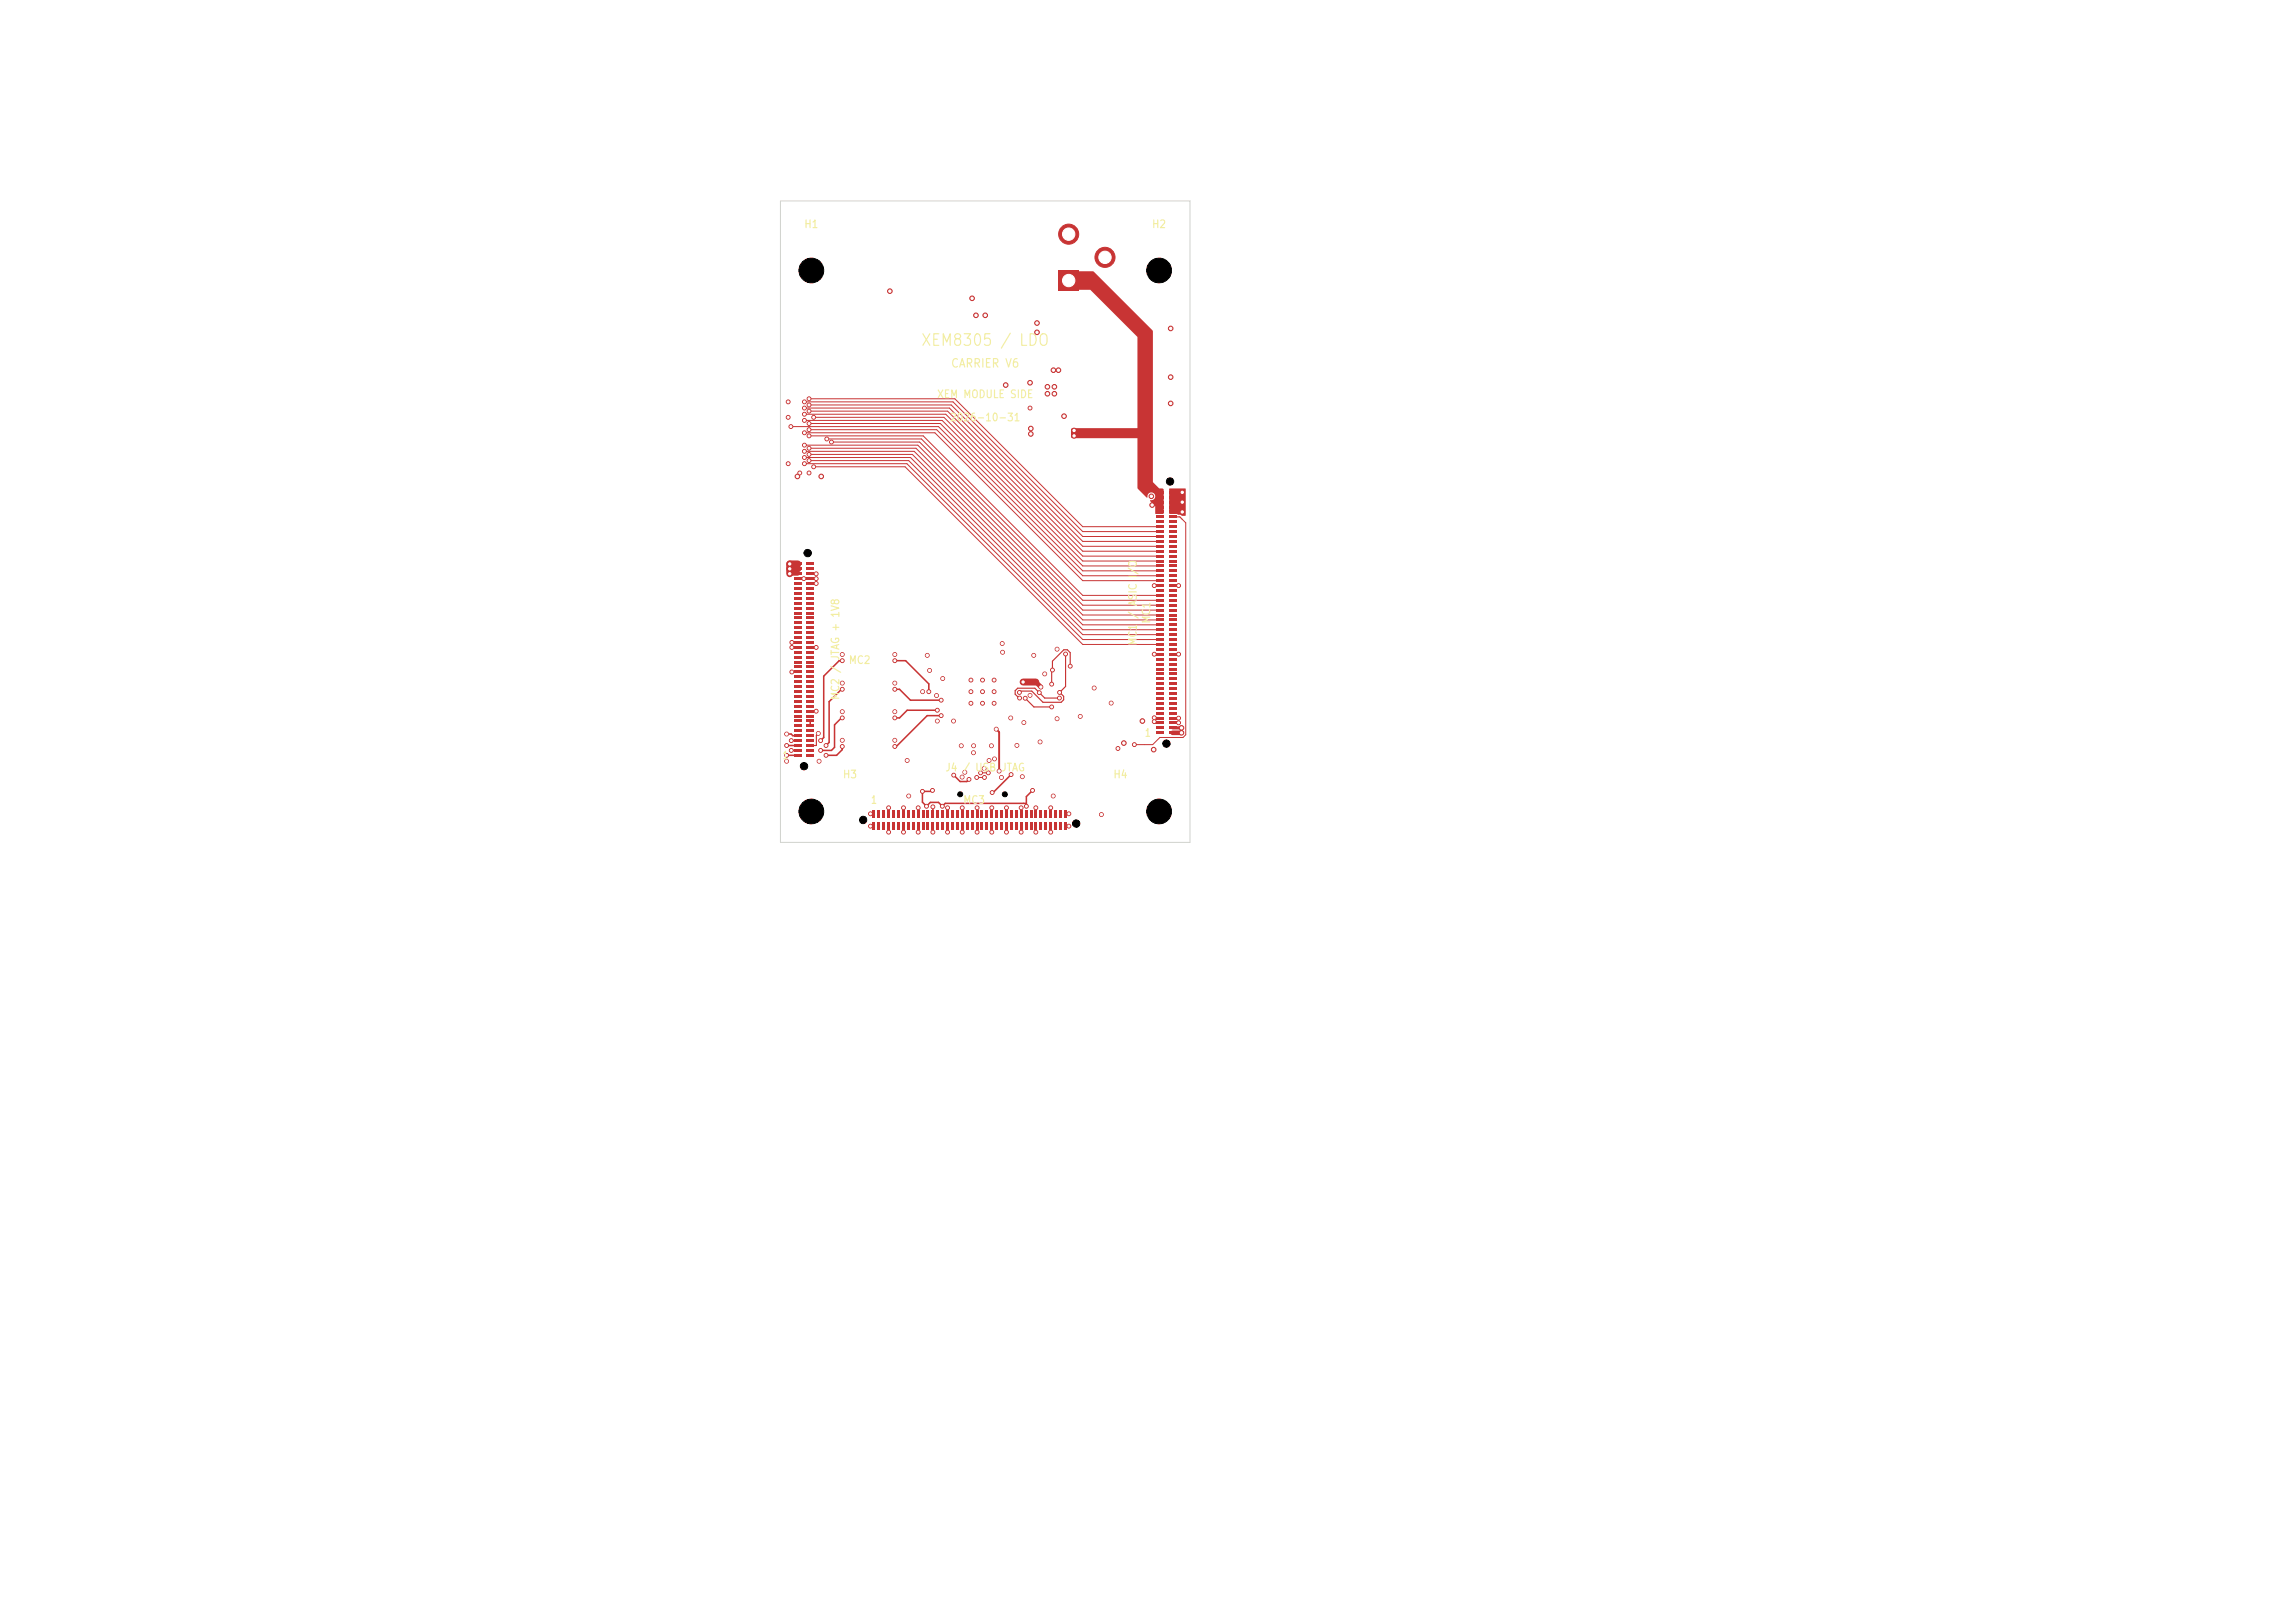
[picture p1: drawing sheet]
<svg xmlns="http://www.w3.org/2000/svg" width="297mm" height="210mm" viewBox="0 0 297 210" stroke-linecap="round" stroke-linejoin="round" font-family="sans-serif">
<defs><g id="words">
<text font-size="1.5" fill="#f2eda1" x="119.1" y="45.1">XEM8305 / LDO</text>
<text font-size="1.1" fill="#f2eda1" x="123" y="47.8">CARRIER V6</text>
<g font-size="1" fill="#f2eda1">
<text x="104" y="29.8">H1</text>
<text x="149" y="29.8">H2</text>
<text x="121.2" y="51.8">XEM MODULE SIDE</text>
<text x="122.9" y="54.8">2026-10-31</text>
<text x="147.4" y="74.9" transform="rotate(-90 147.4 74.9)">I/O</text>
<text x="147.4" y="83.6" transform="rotate(-90 147.4 83.6)">MC1</text>
<text x="147.4" y="80.1" transform="rotate(-90 147.4 80.1)">/</text>
<text x="147.4" y="78.5" transform="rotate(-90 147.4 78.5)">ASIC</text>
<text x="149.1" y="80.8" transform="rotate(-90 149.1 80.8)">MC1</text>
<text x="109.8" y="86.2">MC2</text>
<text x="108.9" y="90.6" transform="rotate(-90 108.9 90.6)">MC2 / JTAG + 1V8</text>
<text x="148.1" y="95.6">1</text>
<text x="101.2" y="98.5">1</text>
<text x="109" y="101">H3</text>
<text x="122.3" y="100.1">J4 / USB JTAG</text>
<text x="144" y="101">H4</text>
<text x="112.6" y="104.3">1</text>
<text x="124.6" y="104.3">MC3</text>
</g>
</g></defs>
<g fill="#c83434">
<path d="M149.6 94.6h1v.4h-1z"/>
<path d="M151.2 94.6h1v.4h-1z"/>
<path d="M149.6 94h1v.4h-1z"/>
<path d="M151.2 94h1v.4h-1z"/>
<path d="M149.6 93.4h1v.3h-1z"/>
<path d="M151.2 93.4h1v.3h-1z"/>
<path d="M149.6 92.7h1v.4h-1z"/>
<path d="M151.2 92.7h1v.4h-1z"/>
<path d="M149.6 92.1h1v.4h-1z"/>
<path d="M151.2 92.1h1v.4h-1z"/>
<path d="M149.6 91.5h1v.3h-1z"/>
<path d="M151.2 91.5h1v.3h-1z"/>
<path d="M149.6 90.8h1v.4h-1z"/>
<path d="M151.2 90.8h1v.4h-1z"/>
<path d="M149.6 90.2h1v.4h-1z"/>
<path d="M151.2 90.2h1v.4h-1z"/>
<path d="M149.6 89.6h1v.3h-1z"/>
<path d="M151.2 89.6h1v.3h-1z"/>
<path d="M149.6 88.9h1v.4h-1z"/>
<path d="M151.2 88.9h1v.4h-1z"/>
<path d="M149.6 88.3h1v.3h-1z"/>
<path d="M151.2 88.3h1v.3h-1z"/>
<path d="M149.6 87.7h1v.3h-1z"/>
<path d="M151.2 87.7h1v.3h-1z"/>
<path d="M149.6 87h1v.4h-1z"/>
<path d="M151.2 87h1v.4h-1z"/>
<path d="M149.6 86.4h1v.3h-1z"/>
<path d="M151.2 86.4h1v.3h-1z"/>
<path d="M149.6 85.8h1v.3h-1z"/>
<path d="M151.2 85.8h1v.3h-1z"/>
<path d="M149.6 85.1h1v.4h-1z"/>
<path d="M151.2 85.1h1v.4h-1z"/>
<path d="M149.6 84.5h1v.3h-1z"/>
<path d="M151.2 84.5h1v.3h-1z"/>
<path d="M149.6 83.9h1v.3h-1z"/>
<path d="M151.2 83.9h1v.3h-1z"/>
<path d="M149.6 83.2h1v.4h-1z"/>
<path d="M151.2 83.2h1v.4h-1z"/>
<path d="M149.6 82.6h1v.3h-1z"/>
<path d="M151.2 82.6h1v.3h-1z"/>
<path d="M149.6 81.9h1v.4h-1z"/>
<path d="M151.2 81.9h1v.4h-1z"/>
<path d="M149.6 81.3h1v.4h-1z"/>
<path d="M151.2 81.3h1v.4h-1z"/>
<path d="M149.6 80.7h1v.3h-1z"/>
<path d="M151.2 80.7h1v.3h-1z"/>
<path d="M149.6 80h1v.4h-1z"/>
<path d="M151.2 80h1v.4h-1z"/>
<path d="M149.6 79.4h1v.4h-1z"/>
<path d="M151.2 79.4h1v.4h-1z"/>
<path d="M149.6 78.8h1v.3h-1z"/>
<path d="M151.2 78.8h1v.3h-1z"/>
<path d="M149.6 78.1h1v.4h-1z"/>
<path d="M151.2 78.1h1v.4h-1z"/>
<path d="M149.6 77.5h1v.4h-1z"/>
<path d="M151.2 77.5h1v.4h-1z"/>
<path d="M149.6 76.9h1v.3h-1z"/>
<path d="M151.2 76.9h1v.3h-1z"/>
<path d="M149.6 76.2h1v.4h-1z"/>
<path d="M151.2 76.2h1v.4h-1z"/>
<path d="M149.6 75.6h1v.3h-1z"/>
<path d="M151.2 75.6h1v.3h-1z"/>
<path d="M149.6 75h1v.3h-1z"/>
<path d="M151.2 75h1v.3h-1z"/>
<path d="M149.6 74.3h1v.4h-1z"/>
<path d="M151.2 74.3h1v.4h-1z"/>
<path d="M149.6 73.7h1v.3h-1z"/>
<path d="M151.2 73.7h1v.3h-1z"/>
<path d="M149.6 73.1h1v.3h-1z"/>
<path d="M151.2 73.1h1v.3h-1z"/>
<path d="M149.6 72.4h1v.4h-1z"/>
<path d="M151.2 72.4h1v.4h-1z"/>
<path d="M149.6 71.8h1v.3h-1z"/>
<path d="M151.2 71.8h1v.3h-1z"/>
<path d="M149.6 71.2h1v.3h-1z"/>
<path d="M151.2 71.2h1v.3h-1z"/>
<path d="M149.6 70.5h1v.4h-1z"/>
<path d="M151.2 70.5h1v.4h-1z"/>
<path d="M149.6 69.9h1v.3h-1z"/>
<path d="M151.2 69.9h1v.3h-1z"/>
<path d="M149.6 69.2h1v.4h-1z"/>
<path d="M151.2 69.2h1v.4h-1z"/>
<path d="M149.6 68.6h1v.4h-1z"/>
<path d="M151.2 68.6h1v.4h-1z"/>
<path d="M149.6 68h1v.3h-1z"/>
<path d="M151.2 68h1v.3h-1z"/>
<path d="M149.6 67.3h1v.4h-1z"/>
<path d="M151.2 67.3h1v.4h-1z"/>
<path d="M149.6 66.7h1v.4h-1z"/>
<path d="M151.2 66.7h1v.4h-1z"/>
<path d="M149.6 66.1h1v.3h-1z"/>
<path d="M151.2 66.1h1v.3h-1z"/>
<path d="M149.6 65.4h1v.4h-1z"/>
<path d="M151.2 65.4h1v.4h-1z"/>
<path d="M149.6 64.8h1v.4h-1z"/>
<path d="M151.2 64.8h1v.4h-1z"/>
<path d="M149.6 64.2h1v.3h-1z"/>
<path d="M151.2 64.2h1v.3h-1z"/>
<path d="M149.6 63.5h1v.4h-1z"/>
<path d="M151.2 63.5h1v.4h-1z"/>
<path d="M112.9 104.8h.4v1h-.4z"/>
<path d="M112.9 106.4h.4v1h-.4z"/>
<path d="M113.6 104.8h.3v1h-.3z"/>
<path d="M113.6 106.4h.3v1h-.3z"/>
<path d="M114.2 104.8h.3v1h-.3z"/>
<path d="M114.2 106.4h.3v1h-.3z"/>
<path d="M114.8 104.8h.4v1h-.4z"/>
<path d="M114.8 106.4h.4v1h-.4z"/>
<path d="M115.5 104.8h.3v1h-.3z"/>
<path d="M115.5 106.4h.3v1h-.3z"/>
<path d="M116.1 104.8h.4v1h-.4z"/>
<path d="M116.1 106.4h.4v1h-.4z"/>
<path d="M116.7 104.8h.4v1h-.4z"/>
<path d="M116.7 106.4h.4v1h-.4z"/>
<path d="M117.4 104.8h.3v1h-.3z"/>
<path d="M117.4 106.4h.3v1h-.3z"/>
<path d="M118 104.8h.4v1h-.4z"/>
<path d="M118 106.4h.4v1h-.4z"/>
<path d="M118.6 104.8h.4v1h-.4z"/>
<path d="M118.6 106.4h.4v1h-.4z"/>
<path d="M119.3 104.8h.3v1h-.3z"/>
<path d="M119.3 106.4h.3v1h-.3z"/>
<path d="M119.9 104.8h.4v1h-.4z"/>
<path d="M119.9 106.4h.4v1h-.4z"/>
<path d="M120.5 104.8h.4v1h-.4z"/>
<path d="M120.5 106.4h.4v1h-.4z"/>
<path d="M121.2 104.8h.3v1h-.3z"/>
<path d="M121.2 106.4h.3v1h-.3z"/>
<path d="M121.8 104.8h.4v1h-.4z"/>
<path d="M121.8 106.4h.4v1h-.4z"/>
<path d="M122.5 104.8h.3v1h-.3z"/>
<path d="M122.5 106.4h.3v1h-.3z"/>
<path d="M123.1 104.8h.3v1h-.3z"/>
<path d="M123.1 106.4h.3v1h-.3z"/>
<path d="M123.7 104.8h.4v1h-.4z"/>
<path d="M123.7 106.4h.4v1h-.4z"/>
<path d="M124.4 104.8h.3v1h-.3z"/>
<path d="M124.4 106.4h.3v1h-.3z"/>
<path d="M125 104.8h.3v1h-.3z"/>
<path d="M125 106.4h.3v1h-.3z"/>
<path d="M125.6 104.8h.4v1h-.4z"/>
<path d="M125.6 106.4h.4v1h-.4z"/>
<path d="M126.3 104.8h.3v1h-.3z"/>
<path d="M126.3 106.4h.3v1h-.3z"/>
<path d="M126.9 104.8h.3v1h-.3z"/>
<path d="M126.9 106.4h.3v1h-.3z"/>
<path d="M127.5 104.8h.4v1h-.4z"/>
<path d="M127.5 106.4h.4v1h-.4z"/>
<path d="M128.2 104.8h.3v1h-.3z"/>
<path d="M128.2 106.4h.3v1h-.3z"/>
<path d="M128.8 104.8h.4v1h-.4z"/>
<path d="M128.8 106.4h.4v1h-.4z"/>
<path d="M129.4 104.8h.4v1h-.4z"/>
<path d="M129.4 106.4h.4v1h-.4z"/>
<path d="M130.1 104.8h.3v1h-.3z"/>
<path d="M130.1 106.4h.3v1h-.3z"/>
<path d="M130.7 104.8h.4v1h-.4z"/>
<path d="M130.7 106.4h.4v1h-.4z"/>
<path d="M131.3 104.8h.4v1h-.4z"/>
<path d="M131.3 106.4h.4v1h-.4z"/>
<path d="M132 104.8h.3v1h-.3z"/>
<path d="M132 106.4h.3v1h-.3z"/>
<path d="M132.6 104.8h.4v1h-.4z"/>
<path d="M132.6 106.4h.4v1h-.4z"/>
<path d="M133.2 104.8h.4v1h-.4z"/>
<path d="M133.2 106.4h.4v1h-.4z"/>
<path d="M133.9 104.8h.3v1h-.3z"/>
<path d="M133.9 106.4h.3v1h-.3z"/>
<path d="M134.5 104.8h.4v1h-.4z"/>
<path d="M134.5 106.4h.4v1h-.4z"/>
<path d="M135.2 104.8h.3v1h-.3z"/>
<path d="M135.2 106.4h.3v1h-.3z"/>
<path d="M135.8 104.8h.3v1h-.3z"/>
<path d="M135.8 106.4h.3v1h-.3z"/>
<path d="M136.4 104.8h.4v1h-.4z"/>
<path d="M136.4 106.4h.4v1h-.4z"/>
<path d="M137.1 104.8h.3v1h-.3z"/>
<path d="M137.1 106.4h.3v1h-.3z"/>
<path d="M137.7 104.8h.3v1h-.3z"/>
<path d="M137.7 106.4h.3v1h-.3z"/>
<path d="M102.7 97.6h1v.3h-1z"/>
<path d="M104.3 97.6h1.1v.3h-1.1z"/>
<path d="M102.7 96.9h1v.4h-1z"/>
<path d="M104.3 96.9h1.1v.4h-1.1z"/>
<path d="M102.7 96.3h1v.3h-1z"/>
<path d="M104.3 96.3h1.1v.3h-1.1z"/>
<path d="M102.7 95.7h1v.3h-1z"/>
<path d="M104.3 95.7h1.1v.3h-1.1z"/>
<path d="M102.7 95h1v.4h-1z"/>
<path d="M104.3 95h1.1v.4h-1.1z"/>
<path d="M102.7 94.4h1v.3h-1z"/>
<path d="M104.3 94.4h1.1v.3h-1.1z"/>
<path d="M102.7 93.8h1v.3h-1z"/>
<path d="M104.3 93.8h1.1v.3h-1.1z"/>
<path d="M102.7 93.1h1v.4h-1z"/>
<path d="M104.3 93.1h1.1v.4h-1.1z"/>
<path d="M102.7 92.5h1v.3h-1z"/>
<path d="M104.3 92.5h1.1v.3h-1.1z"/>
<path d="M102.7 91.8h1v.4h-1z"/>
<path d="M104.3 91.8h1.1v.4h-1.1z"/>
<path d="M102.7 91.2h1v.4h-1z"/>
<path d="M104.3 91.2h1.1v.4h-1.1z"/>
<path d="M102.7 90.6h1v.3h-1z"/>
<path d="M104.3 90.6h1.1v.3h-1.1z"/>
<path d="M102.7 89.9h1v.4h-1z"/>
<path d="M104.3 89.9h1.1v.4h-1.1z"/>
<path d="M102.7 89.3h1v.4h-1z"/>
<path d="M104.3 89.3h1.1v.4h-1.1z"/>
<path d="M102.7 88.7h1v.3h-1z"/>
<path d="M104.3 88.7h1.1v.3h-1.1z"/>
<path d="M102.7 88h1v.4h-1z"/>
<path d="M104.3 88h1.1v.4h-1.1z"/>
<path d="M102.7 87.4h1v.4h-1z"/>
<path d="M104.3 87.4h1.1v.4h-1.1z"/>
<path d="M102.7 86.8h1v.3h-1z"/>
<path d="M104.3 86.8h1.1v.3h-1.1z"/>
<path d="M102.7 86.1h1v.4h-1z"/>
<path d="M104.3 86.1h1.1v.4h-1.1z"/>
<path d="M102.7 85.5h1v.3h-1z"/>
<path d="M104.3 85.5h1.1v.3h-1.1z"/>
<path d="M102.7 84.9h1v.3h-1z"/>
<path d="M104.3 84.9h1.1v.3h-1.1z"/>
<path d="M102.7 84.2h1v.4h-1z"/>
<path d="M104.3 84.2h1.1v.4h-1.1z"/>
<path d="M102.7 83.6h1v.3h-1z"/>
<path d="M104.3 83.6h1.1v.3h-1.1z"/>
<path d="M102.7 83h1v.3h-1z"/>
<path d="M104.3 83h1.1v.3h-1.1z"/>
<path d="M102.7 82.3h1v.4h-1z"/>
<path d="M104.3 82.3h1.1v.4h-1.1z"/>
<path d="M102.7 81.7h1v.3h-1z"/>
<path d="M104.3 81.7h1.1v.3h-1.1z"/>
<path d="M102.7 81.1h1v.3h-1z"/>
<path d="M104.3 81.1h1.1v.3h-1.1z"/>
<path d="M102.7 80.4h1v.4h-1z"/>
<path d="M104.3 80.4h1.1v.4h-1.1z"/>
<path d="M102.7 79.8h1v.3h-1z"/>
<path d="M104.3 79.8h1.1v.3h-1.1z"/>
<path d="M102.7 79.1h1v.4h-1z"/>
<path d="M104.3 79.1h1.1v.4h-1.1z"/>
<path d="M102.7 78.5h1v.4h-1z"/>
<path d="M104.3 78.5h1.1v.4h-1.1z"/>
<path d="M102.7 77.9h1v.3h-1z"/>
<path d="M104.3 77.9h1.1v.3h-1.1z"/>
<path d="M102.7 77.2h1v.4h-1z"/>
<path d="M104.3 77.2h1.1v.4h-1.1z"/>
<path d="M102.7 76.6h1v.4h-1z"/>
<path d="M104.3 76.6h1.1v.4h-1.1z"/>
<path d="M102.7 76h1v.3h-1z"/>
<path d="M104.3 76h1.1v.3h-1.1z"/>
<path d="M102.7 75.3h1v.4h-1z"/>
<path d="M104.3 75.3h1.1v.4h-1.1z"/>
<path d="M102.7 74.7h1v.4h-1z"/>
<path d="M104.3 74.7h1.1v.4h-1.1z"/>
<path d="M102.7 74.1h1v.3h-1z"/>
<path d="M104.3 74.1h1.1v.3h-1.1z"/>
<path d="M102.7 73.4h1v.4h-1z"/>
<path d="M104.3 73.4h1.1v.4h-1.1z"/>
<path d="M102.7 72.8h1v.3h-1z"/>
<path d="M104.3 72.8h1.1v.3h-1.1z"/>
<path d="M137 35h2.6v2.6h-2.6z"/>
</g>
<g fill="#c83434" stroke="#c83434" stroke-width=".13">
<circle cx="138.3" cy="30.3" r="1.3"/>
<circle cx="143" cy="33.3" r="1.3"/>
<circle cx="152.9" cy="94.8" r=".3"/>
<circle cx="152.9" cy="94.2" r=".3"/>
<circle cx="136.3" cy="103" r=".25"/>
<circle cx="139.8" cy="92.7" r=".25"/>
<circle cx="128.7" cy="91" r=".25"/>
<circle cx="129.8" cy="84.4" r=".25"/>
<circle cx="133.4" cy="56.2" r=".3"/>
<circle cx="145.4" cy="96.1" r=".3"/>
<circle cx="103.5" cy="61.2" r=".25"/>
<circle cx="116.9" cy="104.5" r=".25"/>
<circle cx="149.3" cy="97" r=".3"/>
<circle cx="130.8" cy="92.9" r=".25"/>
<circle cx="125.6" cy="89.5" r=".25"/>
<circle cx="121.2" cy="90" r=".25"/>
<circle cx="136.5" cy="50" r=".3"/>
<circle cx="115.8" cy="92.1" r=".25"/>
<circle cx="127.1" cy="89.5" r=".25"/>
<circle cx="115.8" cy="95.8" r=".25"/>
<circle cx="136" cy="107.7" r=".25"/>
<circle cx="151.5" cy="42.5" r=".3"/>
<circle cx="109" cy="84.7" r=".25"/>
<circle cx="102" cy="60" r=".25"/>
<circle cx="134.2" cy="41.8" r=".3"/>
<circle cx="136.8" cy="93" r=".25"/>
<circle cx="118.8" cy="107.7" r=".25"/>
<circle cx="147.8" cy="93.3" r=".3"/>
<circle cx="105.6" cy="83.8" r=".25"/>
<circle cx="105.6" cy="74.9" r=".25"/>
<circle cx="121.3" cy="93.3" r=".25"/>
<circle cx="133.3" cy="52.8" r=".25"/>
<circle cx="120.3" cy="86.7" r=".25"/>
<circle cx="152.5" cy="84.6" r=".25"/>
<circle cx="153" cy="65" r=".3"/>
<circle cx="137" cy="47.9" r=".3"/>
<circle cx="104" cy="74.9" r=".25"/>
<circle cx="134.1" cy="104.5" r=".25"/>
<circle cx="122.6" cy="104.5" r=".25"/>
<circle cx="138.3" cy="105.3" r=".25"/>
<circle cx="129.7" cy="83.3" r=".25"/>
<circle cx="101.8" cy="95" r=".25"/>
<circle cx="149.4" cy="92.9" r=".25"/>
<circle cx="120.7" cy="104.4" r=".25"/>
<circle cx="134.2" cy="43" r=".3"/>
<circle cx="105.6" cy="92" r=".25"/>
<circle cx="105.6" cy="74.3" r=".25"/>
<circle cx="119.4" cy="89.5" r=".25"/>
<circle cx="120" cy="84.8" r=".25"/>
<circle cx="112.6" cy="105.3" r=".25"/>
<circle cx="109" cy="88.4" r=".25"/>
<circle cx="127.4" cy="99.4" r=".25"/>
<circle cx="117.4" cy="98.4" r=".25"/>
<circle cx="128.7" cy="88" r=".25"/>
<circle cx="115" cy="104.5" r=".25"/>
<circle cx="115" cy="107.7" r=".25"/>
<circle cx="135.2" cy="87.2" r=".25"/>
<circle cx="102" cy="54" r=".25"/>
<circle cx="134.1" cy="107.7" r=".25"/>
<circle cx="136.8" cy="84" r=".25"/>
<circle cx="135.5" cy="50.9" r=".3"/>
<circle cx="133.3" cy="49.5" r=".3"/>
<circle cx="112.6" cy="106.9" r=".25"/>
<circle cx="127.5" cy="40.8" r=".3"/>
<circle cx="149.4" cy="75.8" r=".25"/>
<circle cx="123.4" cy="93.3" r=".25"/>
<circle cx="116.9" cy="107.7" r=".25"/>
<circle cx="132.1" cy="104.5" r=".25"/>
<circle cx="126" cy="96.5" r=".25"/>
<circle cx="102.5" cy="83.8" r=".25"/>
<circle cx="115.8" cy="88.4" r=".25"/>
<circle cx="115.8" cy="84.7" r=".25"/>
<circle cx="128.7" cy="98.2" r=".25"/>
<circle cx="151.5" cy="52.2" r=".3"/>
<circle cx="149" cy="64.2" r=".3"/>
<circle cx="132.3" cy="100.5" r=".25"/>
<circle cx="141.6" cy="89" r=".25"/>
<circle cx="124.4" cy="96.5" r=".25"/>
<circle cx="128.4" cy="104.5" r=".25"/>
<circle cx="152.5" cy="92.9" r=".25"/>
<circle cx="130.3" cy="104.5" r=".25"/>
<circle cx="126" cy="97.4" r=".25"/>
<circle cx="132.1" cy="107.7" r=".25"/>
<circle cx="133.4" cy="55.4" r=".3"/>
<circle cx="102.5" cy="83.1" r=".25"/>
<circle cx="128.3" cy="96.5" r=".25"/>
<circle cx="137.7" cy="53.9" r=".3"/>
<circle cx="122" cy="87.8" r=".25"/>
<circle cx="151.5" cy="48.8" r=".3"/>
<circle cx="106.3" cy="61.7" r=".3"/>
<circle cx="152.5" cy="75.8" r=".25"/>
<circle cx="126.4" cy="104.5" r=".25"/>
<circle cx="105.9" cy="94.9" r=".25"/>
<circle cx="136" cy="104.5" r=".25"/>
<circle cx="120.7" cy="107.7" r=".25"/>
<circle cx="149.4" cy="84.6" r=".25"/>
<circle cx="115.2" cy="37.7" r=".3"/>
<circle cx="124.5" cy="107.7" r=".25"/>
<circle cx="130.1" cy="49.8" r=".3"/>
<circle cx="128.4" cy="107.7" r=".25"/>
<circle cx="118.8" cy="104.5" r=".25"/>
<circle cx="125.7" cy="88" r=".25"/>
<circle cx="135.5" cy="50" r=".3"/>
<circle cx="105.6" cy="75.5" r=".25"/>
<circle cx="133.8" cy="84.8" r=".25"/>
<circle cx="124.9" cy="99.9" r=".25"/>
<circle cx="106" cy="98.5" r=".25"/>
<circle cx="144.7" cy="96.9" r=".25"/>
<circle cx="153" cy="63.7" r=".3"/>
<circle cx="143.8" cy="91" r=".25"/>
<circle cx="109" cy="92.1" r=".25"/>
<circle cx="124.5" cy="104.5" r=".25"/>
<circle cx="128" cy="98.4" r=".25"/>
<circle cx="127.1" cy="88" r=".25"/>
<circle cx="134.6" cy="96" r=".25"/>
<circle cx="103.2" cy="61.7" r=".3"/>
<circle cx="127.1" cy="91" r=".25"/>
<circle cx="130.2" cy="107.7" r=".25"/>
<circle cx="125.7" cy="91" r=".25"/>
<circle cx="142.5" cy="105.4" r=".25"/>
<circle cx="138.3" cy="106.9" r=".25"/>
<circle cx="133.3" cy="90" r=".25"/>
<circle cx="126.4" cy="107.7" r=".25"/>
<circle cx="128.6" cy="89.5" r=".25"/>
<circle cx="131.6" cy="96.4" r=".25"/>
<circle cx="136.5" cy="50.9" r=".3"/>
<circle cx="129.6" cy="100.6" r=".25"/>
<circle cx="136.3" cy="47.9" r=".3"/>
<circle cx="102.5" cy="87" r=".25"/>
<circle cx="122.6" cy="107.7" r=".25"/>
<circle cx="102" cy="52" r=".25"/>
<circle cx="104.7" cy="61.2" r=".25"/>
<circle cx="132.5" cy="93.5" r=".25"/>
<circle cx="152.5" cy="93.5" r=".25"/>
<circle cx="109" cy="95.8" r=".25"/>
<circle cx="125.8" cy="38.6" r=".3"/>
<circle cx="101.8" cy="98.5" r=".25"/>
<circle cx="117.6" cy="103" r=".25"/>
<circle cx="153" cy="66.2" r=".3"/>
<circle cx="126.3" cy="40.8" r=".3"/>
<circle cx="124.5" cy="100.5" r=".25"/>
<circle cx="149.4" cy="93.4" r=".25"/>
<circle cx="105.3" cy="60.4" r=".25"/>
<circle cx="104.1" cy="60" r=".25"/>
<circle cx="104.7" cy="59.6" r=".25"/>
<circle cx="104.1" cy="59.2" r=".25"/>
<circle cx="104.7" cy="58.8" r=".25"/>
<circle cx="104.1" cy="58.4" r=".25"/>
<circle cx="104.7" cy="58" r=".25"/>
<circle cx="104.1" cy="57.6" r=".25"/>
<circle cx="107.6" cy="57.2" r=".25"/>
<circle cx="107" cy="56.8" r=".25"/>
<circle cx="104.7" cy="56.4" r=".25"/>
<circle cx="104.1" cy="56" r=".25"/>
<circle cx="104.7" cy="55.6" r=".25"/>
<circle cx="102.4" cy="55.2" r=".25"/>
<circle cx="104.7" cy="54.8" r=".25"/>
<circle cx="104.1" cy="54.4" r=".25"/>
<circle cx="105.3" cy="54" r=".25"/>
<circle cx="104.1" cy="53.6" r=".25"/>
<circle cx="104.7" cy="53.2" r=".25"/>
<circle cx="104.1" cy="52.8" r=".25"/>
<circle cx="104.7" cy="52.4" r=".25"/>
<circle cx="104.1" cy="52" r=".25"/>
<circle cx="104.7" cy="51.6" r=".25"/>
<circle cx="146.8" cy="96.3" r=".25"/>
<circle cx="139" cy="55.7" r=".3"/>
<circle cx="149.1" cy="65.4" r=".3"/>
<circle cx="139" cy="56.4" r=".3"/>
<circle cx="109" cy="96.6" r=".25"/>
<circle cx="101.8" cy="97.7" r=".25"/>
<circle cx="106.9" cy="97.7" r=".25"/>
<circle cx="102.4" cy="97.1" r=".25"/>
<circle cx="109" cy="92.9" r=".25"/>
<circle cx="106.2" cy="97.1" r=".25"/>
<circle cx="106.9" cy="96.5" r=".25"/>
<circle cx="101.8" cy="96.5" r=".25"/>
<circle cx="109" cy="89.2" r=".25"/>
<circle cx="106.2" cy="95.8" r=".25"/>
<circle cx="102.4" cy="95.8" r=".25"/>
<circle cx="109" cy="85.5" r=".25"/>
<circle cx="102.2" cy="74.2" r=".3"/>
<circle cx="102.2" cy="73" r=".3"/>
<circle cx="102.2" cy="73.6" r=".3"/>
<circle cx="131.9" cy="90.3" r=".25"/>
<circle cx="137.1" cy="90.3" r=".25"/>
<circle cx="134.5" cy="89.6" r=".25"/>
<circle cx="136.1" cy="91.5" r=".25"/>
<circle cx="132.7" cy="90.3" r=".25"/>
<circle cx="137.1" cy="89.6" r=".25"/>
<circle cx="137.9" cy="84.6" r=".25"/>
<circle cx="131.9" cy="89.6" r=".25"/>
<circle cx="136.1" cy="88.5" r=".25"/>
<circle cx="136.2" cy="86.7" r=".25"/>
<circle cx="138.5" cy="86.2" r=".25"/>
<circle cx="134.7" cy="88.9" r=".25"/>
<circle cx="132.4" cy="88.2" r=".25"/>
<circle cx="125.4" cy="100.8" r=".25"/>
<circle cx="123.4" cy="100.3" r=".25"/>
<circle cx="115.8" cy="96.6" r=".25"/>
<circle cx="121.8" cy="92.6" r=".25"/>
<circle cx="128.9" cy="94.3" r=".25"/>
<circle cx="129.3" cy="99.8" r=".25"/>
<circle cx="121.8" cy="90.6" r=".25"/>
<circle cx="115.8" cy="89.2" r=".25"/>
<circle cx="133.6" cy="102.3" r=".25"/>
<circle cx="119.4" cy="102.4" r=".25"/>
<circle cx="119.9" cy="104.3" r=".25"/>
<circle cx="121.9" cy="104.3" r=".25"/>
<circle cx="132.8" cy="104.3" r=".25"/>
<circle cx="120.7" cy="102.3" r=".25"/>
<circle cx="128.4" cy="102.5" r=".25"/>
<circle cx="130.8" cy="100.2" r=".25"/>
<circle cx="115.8" cy="92.9" r=".25"/>
<circle cx="121.3" cy="91.9" r=".25"/>
<circle cx="115.8" cy="85.5" r=".25"/>
<circle cx="120.2" cy="89.5" r=".25"/>
<circle cx="127.4" cy="100.6" r=".25"/>
<circle cx="126.4" cy="100.6" r=".25"/>
<circle cx="127.9" cy="100" r=".25"/>
<circle cx="126.9" cy="100" r=".25"/>
</g>
<path d="M134 88.3l.7 .6M151.7 94.8h1.2" fill="none" stroke="#c83434" stroke-width=".6"/>
<path d="M151.7 94.2h1.2" fill="none" stroke="#c83434" stroke-width=".4"/>
<g fill="none" stroke="#c83434" stroke-width=".2">
<path d="M103.2 74.9h.8M104.8 74.9h.8M104.8 75.5h.8M104.8 74.2v.1M104.8 75.5h.1M104.8 74.3h.8M149.4 75.8h.7M150.1 75.8h.1M151.7 75.8h.1M151.7 75.8h.8M101.8 95h.6l.2 .2h.6M101.8 97.7h1.4"/>
<path d="M101.8 96.5h1.4M102.4 97.1h.8M102.4 95.8h.8M102.5 83.1h.7M102.5 83.8h.7M103.2 83.8h.1M103.2 86.9l-.7 .1M103.2 83.1h.1M104.8 83.8h.1M104.8 92h.1M104.8 93.3v.6M104.8 83.8h.8"/>
<path d="M104.8 92h.8M109 92.9h-.1l-.9 .9v2.9l-.4 .4h-1.4M109 96.6v.4l-.7 .7h-1.4M109 89.2h-.1l-1.6 1.6v5.3l-.4 .4M109 85.5h-.4l-2 2v7.9l-.4 .4M115.8 89.2h.6l1.4 1.4h4M115.8 85.5h1.4l3 3v1M121.3 91.9h-3.9l-1 1h-.6M121.8 92.6h-1.8l-4 4h-.2M149.4 84.7h.7M149.4 93.4l.1 .2h.6M149.4 92.9h.7"/>
<path d="M150.1 92.9h.1M151.7 92.9h.1M151.7 92.9h.8M152.5 84.7h-.8M152.5 93.5l-.8 .1M112.7 106.9h.4M113.1 105.3h-.4M115 106.9h.1M115 104.5v.8M115 106.9v.8M115 105.3h.1M116.9 106.9h.1"/>
<path d="M116.9 105.3h.1M116.9 104.5v.8M116.9 106.9v.8M118.8 106.9h.1M118.8 105.3h.1M118.8 104.5v.8M118.8 106.9v.8M120.7 102.3l-.2 .1h-1.1v1.4l.5 .5 .5-.5h1l.6 .5 .3-.3h10.5M120.7 104.4v.9M120.7 106.9v.8M122.6 106.9h.1M122.6 104.5v.8"/>
<path d="M122.6 106.9v.8M122.6 105.3h.1M123.4 100.3l.9 .8h.8l.3-.2M124.5 106.9h.1M124.5 104.5v.8M124.5 106.9v.8M124.5 105.3h.1M126.4 106.9h.1M126.4 105.3h.1M126.4 104.5v.8M126.4 106.9v.8M128.3 106.9h.1"/>
<path d="M128.3 105.3h.1M128.3 104.5v.8M128.3 106.9v.8M130.2 104.5v.8M130.2 106.9v.8M130.8 100.2l-2.3 2.4h-.1M132.1 106.9h.1M132.1 104.5v.8M132.1 106.9v.8M132.2 105.3h-.1M133.6 102.3l-.8 .8v1.2M134 104.5l.1 .8"/>
<path d="M134.1 106.9l-.1 .8M136 106.9h.1M136 105.3h.1M136 104.5v.8M136 106.9v.8M137.9 106.9h.4M137.9 105.3h.4"/>
</g>
<path d="M151.7 66.9h1l.3 .3M105.9 94.9l-.3 .3v1.3h-.8M132 90.3l-.6-.5v-.4l.3-.3h2.2l1.3 1.2h1.9M132.7 90.4l1.1 1.1h2.3M137.9 84.6v4.2l-.8 .8 .5 .5v.5l-.3 .3h-2.3l-1.5-1.5h-1.4l-.2 .2M138.5 86.2v-1.7l-.4-.4h-.4l-1.5 1.5-.1 2.9" fill="none" stroke="#c83434" stroke-width=".15"/>
<path d="M151.7 63.7h1.3M151.7 66.2h1.3M151.7 65h1.3" fill="none" stroke="#c83434" stroke-width=".35"/>
<g fill="none" stroke="#c83434" stroke-width=".13">
<path d="M102.4 55.2h19.1l18.6 18.7h10M104.1 59.2h13.7l22.3 22.3h10M104.1 58.4h14.2l21.8 21.8h10M104.1 57.6h14.7l21.3 21.3h10M104.1 56h16.9l19.1 19.1h10M104.1 54.4h17.8l18.2 18.2h10M104.1 53.6h18.3l17.7 17.7h10M104.1 52.8h18.8l17.2 17.3h10M104.1 52h19.2l16.8 16.8h10M104.7 59.6h12.9l22.5 22.5h10M104.7 58.8h13.4l22 22.1h10M104.7 58h13.8l21.6 21.6h10"/>
<path d="M104.7 56.4h14.8l20.6 20.6h10M104.7 55.6h16.5l18.9 18.9h10M104.7 54.8h17l18.4 18.4h10M104.7 53.2h17.9l17.5 17.5h10M104.7 52.4h18.4l17 17h10M104.7 51.6h18.9l16.5 16.6h10M105.3 54h16.9l17.9 18h10M107 56.8h12.2l20.9 20.9h10M107.6 57.2h11.4l21.1 21.1h10M104.1 60h13.3l22.7 22.8h10M105.3 60.4h11.8l23 23h10M153 67.2l.4 .5v27.4l-.3 .3h-3l-.9 1h-2.4"/>
</g>
<path d="M102.2 73.6h1M103.2 73h-1v1.2M132.4 88.3h1.6" fill="none" stroke="#c83434" stroke-width=".9"/>
<path d="M102.2 74.2h1" fill="none" stroke="#c83434" stroke-width=".5"/>
<path d="M128.9 94.4l.4 .3v5.1" fill="none" stroke="#c83434" stroke-width=".25"/>
<path d="M126.4 100.6h1M126.9 100h1" fill="none" stroke="#c83434" stroke-width=".14"/>
<g fill="#c83434">
<path d="M137.1 35.2l4.4-.1 7.7 7.7v19.6l.8 .8h.5l.1 .1v3.2h-1.1v-1l-.7-.7 .1-.1a.53 .53 0 0 0 .6-.5 .53 .53 0 0 0-.6-.5 .53 .53 0 0 0-.4 .7h-.1l-1.2-1.3v-6.4h-8.4l-.1-.1-.1-.1v-.9l.2-.2h8.4v-11.8l-6.1-6.1-4-.1-.1-.1z"/>
<path d="M151.3 63.2h2.1v3.5h-.4l-.7-.2h-1z"/>
</g>
<path d="M101 26h53v83h-53z" fill="none" stroke="#d0d2cd" stroke-width=".13"/>
<g fill="#fff" stroke="#fff" stroke-width=".13">
<circle cx="152.9" cy="94.8" r=".15"/>
<circle cx="152.9" cy="94.2" r=".15"/>
<circle cx="136.3" cy="103" r=".15"/>
<circle cx="139.8" cy="92.7" r=".15"/>
<circle cx="128.6" cy="91" r=".12"/>
<circle cx="129.7" cy="84.4" r=".15"/>
<circle cx="133.4" cy="56.1" r=".15"/>
<circle cx="145.4" cy="96.2" r=".15"/>
<circle cx="103.5" cy="61.2" r=".12"/>
<circle cx="116.9" cy="104.5" r=".12"/>
<circle cx="149.3" cy="97" r=".15"/>
<circle cx="130.8" cy="92.9" r=".15"/>
<circle cx="125.7" cy="89.5" r=".12"/>
<circle cx="121.2" cy="90" r=".15"/>
<circle cx="136.4" cy="50.1" r=".15"/>
<circle cx="115.8" cy="92.1" r=".15"/>
<circle cx="127.1" cy="89.5" r=".13"/>
<circle cx="115.8" cy="95.8" r=".15"/>
<circle cx="136" cy="107.7" r=".12"/>
<circle cx="151.5" cy="42.5" r=".15"/>
<circle cx="109" cy="84.7" r=".15"/>
<circle cx="102" cy="60" r=".12"/>
<circle cx="134.2" cy="41.8" r=".15"/>
<circle cx="136.8" cy="93" r=".15"/>
<circle cx="118.8" cy="107.7" r=".12"/>
<circle cx="147.8" cy="93.3" r=".15"/>
<circle cx="105.6" cy="83.8" r=".12"/>
<circle cx="105.6" cy="74.9" r=".13"/>
<circle cx="121.3" cy="93.3" r=".15"/>
<circle cx="133.3" cy="52.8" r=".12"/>
<circle cx="120.3" cy="86.8" r=".15"/>
<circle cx="152.5" cy="84.7" r=".12"/>
<circle cx="153" cy="65" r=".15"/>
<circle cx="137" cy="47.9" r=".15"/>
<circle cx="104" cy="74.9" r=".13"/>
<circle cx="134" cy="104.5" r=".12"/>
<circle cx="122.6" cy="104.5" r=".13"/>
<circle cx="138.3" cy="105.3" r=".13"/>
<circle cx="129.7" cy="83.3" r=".15"/>
<circle cx="101.8" cy="95" r=".15"/>
<circle cx="149.4" cy="92.9" r=".13"/>
<circle cx="120.7" cy="104.4" r=".13"/>
<circle cx="134.2" cy="43" r=".15"/>
<circle cx="105.6" cy="92" r=".13"/>
<circle cx="105.6" cy="74.3" r=".12"/>
<circle cx="119.4" cy="89.5" r=".15"/>
<circle cx="120" cy="84.8" r=".15"/>
<circle cx="112.6" cy="105.3" r=".12"/>
<circle cx="109" cy="88.4" r=".15"/>
<circle cx="127.4" cy="99.4" r=".15"/>
<circle cx="117.4" cy="98.4" r=".15"/>
<circle cx="128.6" cy="88" r=".12"/>
<circle cx="115" cy="104.5" r=".12"/>
<circle cx="115" cy="107.7" r=".12"/>
<circle cx="135.2" cy="87.2" r=".15"/>
<circle cx="102" cy="54" r=".12"/>
<circle cx="134.1" cy="107.7" r=".12"/>
<circle cx="136.8" cy="84" r=".15"/>
<circle cx="135.5" cy="50.9" r=".15"/>
<circle cx="133.3" cy="49.5" r=".15"/>
<circle cx="112.7" cy="106.9" r=".12"/>
<circle cx="127.5" cy="40.8" r=".15"/>
<circle cx="149.4" cy="75.8" r=".13"/>
<circle cx="123.4" cy="93.3" r=".15"/>
<circle cx="116.9" cy="107.7" r=".12"/>
<circle cx="132.1" cy="104.5" r=".13"/>
<circle cx="126" cy="96.5" r=".15"/>
<circle cx="102.5" cy="83.8" r=".12"/>
<circle cx="115.8" cy="88.4" r=".15"/>
<circle cx="115.8" cy="84.7" r=".15"/>
<circle cx="128.7" cy="98.2" r=".15"/>
<circle cx="151.5" cy="52.2" r=".15"/>
<circle cx="149" cy="64.2" r=".15"/>
<circle cx="132.3" cy="100.5" r=".15"/>
<circle cx="141.6" cy="89" r=".15"/>
<circle cx="124.4" cy="96.5" r=".15"/>
<circle cx="128.3" cy="104.5" r=".12"/>
<circle cx="152.5" cy="92.9" r=".13"/>
<circle cx="130.2" cy="104.5" r=".12"/>
<circle cx="126" cy="97.4" r=".15"/>
<circle cx="132.1" cy="107.7" r=".13"/>
<circle cx="133.4" cy="55.5" r=".15"/>
<circle cx="102.5" cy="83.1" r=".12"/>
<circle cx="128.3" cy="96.5" r=".15"/>
<circle cx="137.7" cy="53.8" r=".15"/>
<circle cx="122" cy="87.8" r=".15"/>
<circle cx="151.5" cy="48.8" r=".15"/>
<circle cx="106.3" cy="61.6" r=".15"/>
<circle cx="152.5" cy="75.8" r=".12"/>
<circle cx="126.5" cy="104.5" r=".12"/>
<circle cx="105.9" cy="94.9" r=".15"/>
<circle cx="136" cy="104.5" r=".12"/>
<circle cx="120.7" cy="107.7" r=".12"/>
<circle cx="149.4" cy="84.7" r=".13"/>
<circle cx="115.2" cy="37.7" r=".15"/>
<circle cx="124.5" cy="107.7" r=".12"/>
<circle cx="130.1" cy="49.8" r=".15"/>
<circle cx="128.4" cy="107.7" r=".12"/>
<circle cx="118.8" cy="104.5" r=".12"/>
<circle cx="125.6" cy="88" r=".12"/>
<circle cx="135.5" cy="50.1" r=".15"/>
<circle cx="105.6" cy="75.5" r=".13"/>
<circle cx="133.8" cy="84.8" r=".15"/>
<circle cx="124.9" cy="99.9" r=".15"/>
<circle cx="106" cy="98.5" r=".15"/>
<circle cx="144.7" cy="96.9" r=".13"/>
<circle cx="153" cy="63.7" r=".15"/>
<circle cx="143.8" cy="91" r=".15"/>
<circle cx="109" cy="92.1" r=".15"/>
<circle cx="124.5" cy="104.5" r=".12"/>
<circle cx="128" cy="98.4" r=".15"/>
<circle cx="127.1" cy="88" r=".13"/>
<circle cx="134.6" cy="96" r=".15"/>
<circle cx="103.2" cy="61.6" r=".15"/>
<circle cx="127.1" cy="91" r=".13"/>
<circle cx="130.2" cy="107.7" r=".12"/>
<circle cx="125.6" cy="91" r=".12"/>
<circle cx="142.5" cy="105.4" r=".15"/>
<circle cx="138.3" cy="106.9" r=".13"/>
<circle cx="133.3" cy="90" r=".15"/>
<circle cx="126.5" cy="107.7" r=".12"/>
<circle cx="128.6" cy="89.5" r=".12"/>
<circle cx="131.6" cy="96.4" r=".15"/>
<circle cx="136.4" cy="51" r=".15"/>
<circle cx="129.6" cy="100.6" r=".15"/>
<circle cx="136.3" cy="47.9" r=".15"/>
<circle cx="102.5" cy="87" r=".12"/>
<circle cx="122.6" cy="107.7" r=".13"/>
<circle cx="102" cy="52" r=".12"/>
<circle cx="104.7" cy="61.2" r=".12"/>
<circle cx="132.5" cy="93.5" r=".15"/>
<circle cx="152.5" cy="93.5" r=".12"/>
<circle cx="109" cy="95.8" r=".15"/>
<circle cx="125.8" cy="38.6" r=".15"/>
<circle cx="101.8" cy="98.5" r=".15"/>
<circle cx="117.6" cy="103" r=".15"/>
<circle cx="153" cy="66.2" r=".15"/>
<circle cx="126.3" cy="40.8" r=".15"/>
<circle cx="124.5" cy="100.6" r=".15"/>
<circle cx="149.4" cy="93.4" r=".13"/>
<circle cx="105.3" cy="60.4" r=".12"/>
<circle cx="104.1" cy="60" r=".13"/>
<circle cx="104.7" cy="59.6" r=".12"/>
<circle cx="104.1" cy="59.2" r=".13"/>
<circle cx="104.7" cy="58.8" r=".12"/>
<circle cx="104.1" cy="58.4" r=".13"/>
<circle cx="104.7" cy="58" r=".12"/>
<circle cx="104.1" cy="57.6" r=".13"/>
<circle cx="107.6" cy="57.2" r=".12"/>
<circle cx="107" cy="56.8" r=".12"/>
<circle cx="104.7" cy="56.4" r=".12"/>
<circle cx="104.1" cy="56" r=".13"/>
<circle cx="104.7" cy="55.6" r=".12"/>
<circle cx="102.4" cy="55.2" r=".12"/>
<circle cx="104.7" cy="54.8" r=".12"/>
<circle cx="104.1" cy="54.4" r=".13"/>
<circle cx="105.3" cy="54" r=".12"/>
<circle cx="104.1" cy="53.6" r=".13"/>
<circle cx="104.7" cy="53.2" r=".12"/>
<circle cx="104.1" cy="52.8" r=".13"/>
<circle cx="104.7" cy="52.4" r=".12"/>
<circle cx="104.1" cy="52" r=".13"/>
<circle cx="104.7" cy="51.6" r=".13"/>
<circle cx="146.8" cy="96.4" r=".12"/>
<circle cx="139" cy="55.7" r=".15"/>
<circle cx="149.1" cy="65.4" r=".15"/>
<circle cx="139" cy="56.4" r=".15"/>
<circle cx="109" cy="96.6" r=".13"/>
<circle cx="101.8" cy="97.7" r=".13"/>
<circle cx="106.9" cy="97.7" r=".13"/>
<circle cx="102.4" cy="97.1" r=".13"/>
<circle cx="109" cy="92.9" r=".12"/>
<circle cx="106.2" cy="97.1" r=".13"/>
<circle cx="106.9" cy="96.5" r=".13"/>
<circle cx="101.8" cy="96.5" r=".13"/>
<circle cx="109" cy="89.2" r=".12"/>
<circle cx="106.2" cy="95.8" r=".13"/>
<circle cx="102.4" cy="95.8" r=".13"/>
<circle cx="109" cy="85.5" r=".12"/>
<circle cx="102.2" cy="74.2" r=".15"/>
<circle cx="102.2" cy="73" r=".15"/>
<circle cx="102.2" cy="73.6" r=".15"/>
<circle cx="131.9" cy="90.3" r=".12"/>
<circle cx="137.1" cy="90.3" r=".12"/>
<circle cx="134.5" cy="89.6" r=".13"/>
<circle cx="136.1" cy="91.5" r=".12"/>
<circle cx="132.7" cy="90.4" r=".13"/>
<circle cx="137.1" cy="89.6" r=".12"/>
<circle cx="137.9" cy="84.6" r=".13"/>
<circle cx="131.9" cy="89.6" r=".12"/>
<circle cx="136.1" cy="88.5" r=".13"/>
<circle cx="136.2" cy="86.7" r=".13"/>
<circle cx="138.5" cy="86.2" r=".13"/>
<circle cx="134.7" cy="88.9" r=".15"/>
<circle cx="132.4" cy="88.2" r=".15"/>
<circle cx="125.4" cy="100.8" r=".12"/>
<circle cx="123.4" cy="100.3" r=".12"/>
<circle cx="115.8" cy="96.6" r=".13"/>
<circle cx="121.8" cy="92.6" r=".13"/>
<circle cx="128.9" cy="94.3" r=".15"/>
<circle cx="129.3" cy="99.8" r=".15"/>
<circle cx="121.8" cy="90.6" r=".13"/>
<circle cx="115.8" cy="89.2" r=".13"/>
<circle cx="133.6" cy="102.3" r=".12"/>
<circle cx="119.4" cy="102.4" r=".13"/>
<circle cx="119.9" cy="104.3" r=".12"/>
<circle cx="121.9" cy="104.3" r=".12"/>
<circle cx="132.8" cy="104.3" r=".12"/>
<circle cx="120.7" cy="102.3" r=".13"/>
<circle cx="128.4" cy="102.5" r=".12"/>
<circle cx="130.8" cy="100.2" r=".13"/>
<circle cx="115.8" cy="92.9" r=".13"/>
<circle cx="121.3" cy="91.9" r=".12"/>
<circle cx="115.8" cy="85.5" r=".13"/>
<circle cx="120.2" cy="89.5" r=".12"/>
<circle cx="127.4" cy="100.6" r=".12"/>
<circle cx="126.4" cy="100.6" r=".12"/>
<circle cx="127.9" cy="100" r=".12"/>
<circle cx="126.9" cy="100" r=".12"/>
<circle cx="138.3" cy="36.3" r=".8"/>
<circle cx="138.3" cy="30.3" r=".8"/>
<circle cx="143" cy="33.3" r=".8"/>
</g>
<g fill="#000" stroke="#000" stroke-width=".13">
<circle cx="105" cy="35" r="1.6"/>
<circle cx="150" cy="35" r="1.6"/>
<circle cx="104.5" cy="71.6" r=".47"/>
<circle cx="151.4" cy="62.3" r=".48"/>
<circle cx="104.1" cy="99.1" r=".47"/>
<circle cx="150.9" cy="96.2" r=".47"/>
<circle cx="105" cy="105" r="1.6"/>
<circle cx="111.7" cy="106.1" r=".48"/>
<circle cx="124.3" cy="102.8" r=".33"/>
<circle cx="130" cy="102.8" r=".33"/>
<circle cx="139.3" cy="106.6" r=".47"/>
<circle cx="150" cy="105" r="1.6"/>
</g>
<use href="#words"/>
</svg>
